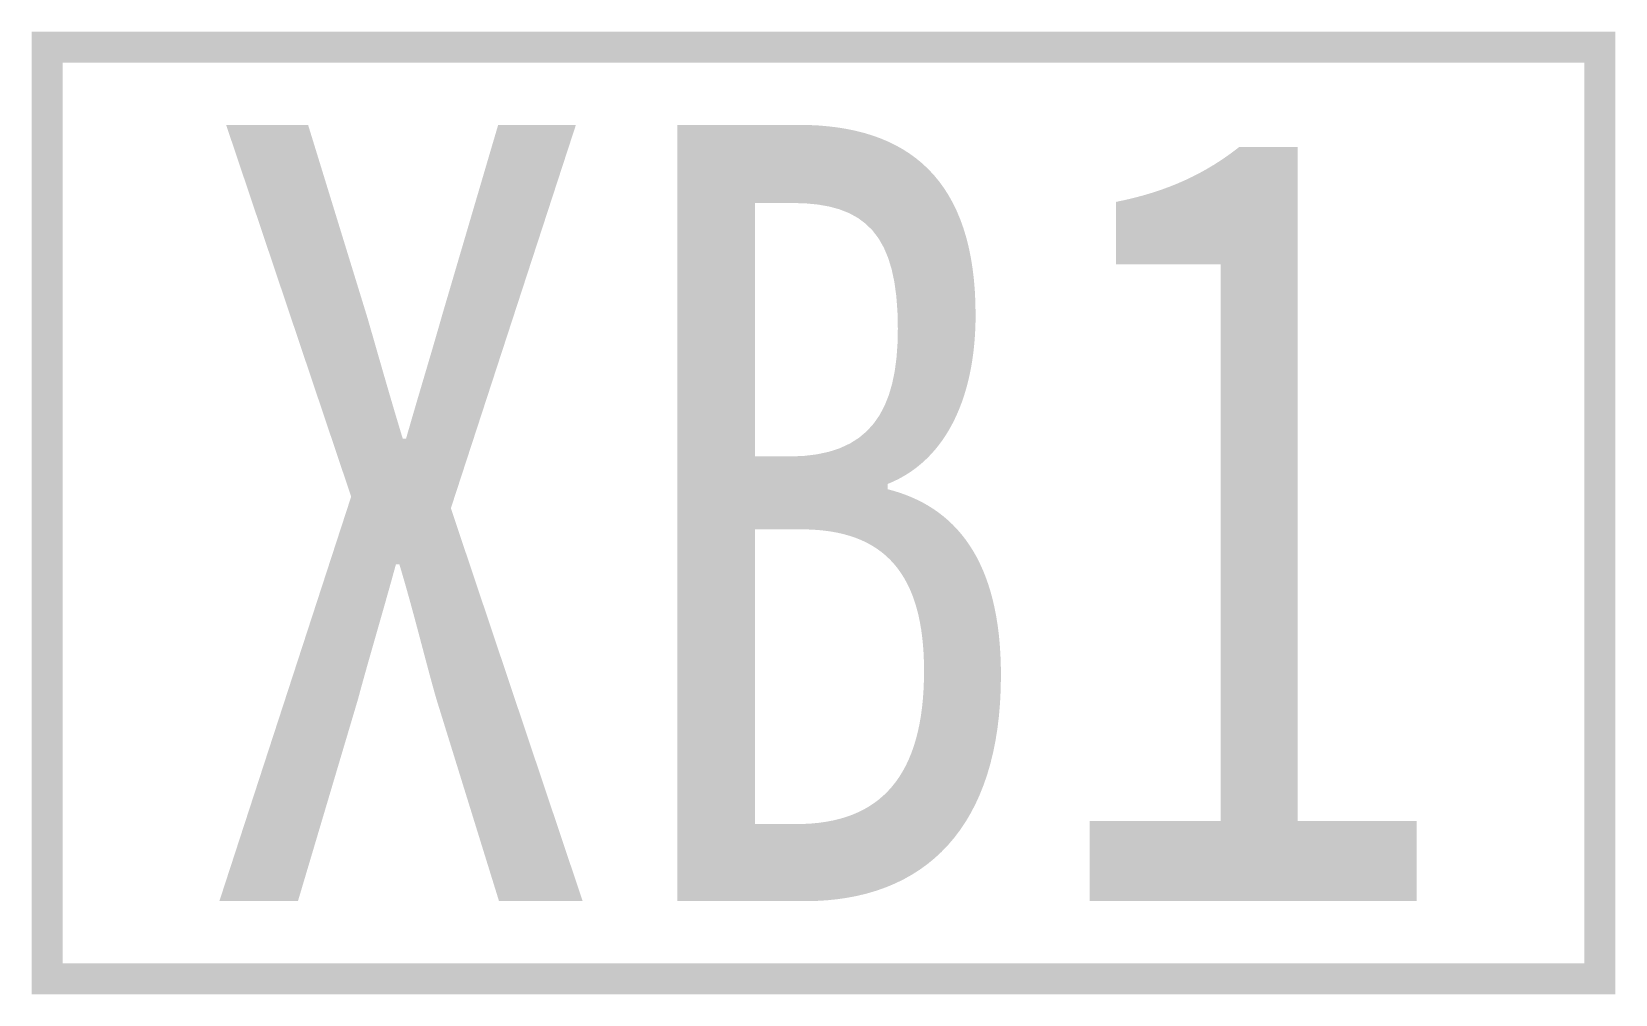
# Model space of a CAD drawing. Header units: inches. Extents: x -2.55 to 2.55, y -1.55 to 1.55.
import ezdxf
from ezdxf.enums import TextEntityAlignment as Align

# ---------------------------------------------------------------- set-up
doc = ezdxf.new("R2010")
doc.units = ezdxf.units.IN
doc.header["$MEASUREMENT"] = 0
doc.styles.add('HZ', font='', dxfattribs={"width": 0.8})
doc.styles.get('HZ').set_extended_font_data('SimSun')

msp = doc.modelspace()

# ---------------------------------------------------------------- linework, layer by layer
at = {"color": 7, "const_width": 0.1}
msp.add_lwpolyline([(-2.5, 1.5), (2.5, 1.5), (2.5, -1.5), (-2.5, -1.5)], close=True, dxfattribs=at)

# ---------------------------------------------------------------- texts
at = {"color": 7, "style": 'HZ', "width": 0.8}
msp.add_text('XB1', height=2.5, dxfattribs=at).set_placement((0, 0), align=Align.MIDDLE_CENTER)

doc.saveas('drawing.dxf')
